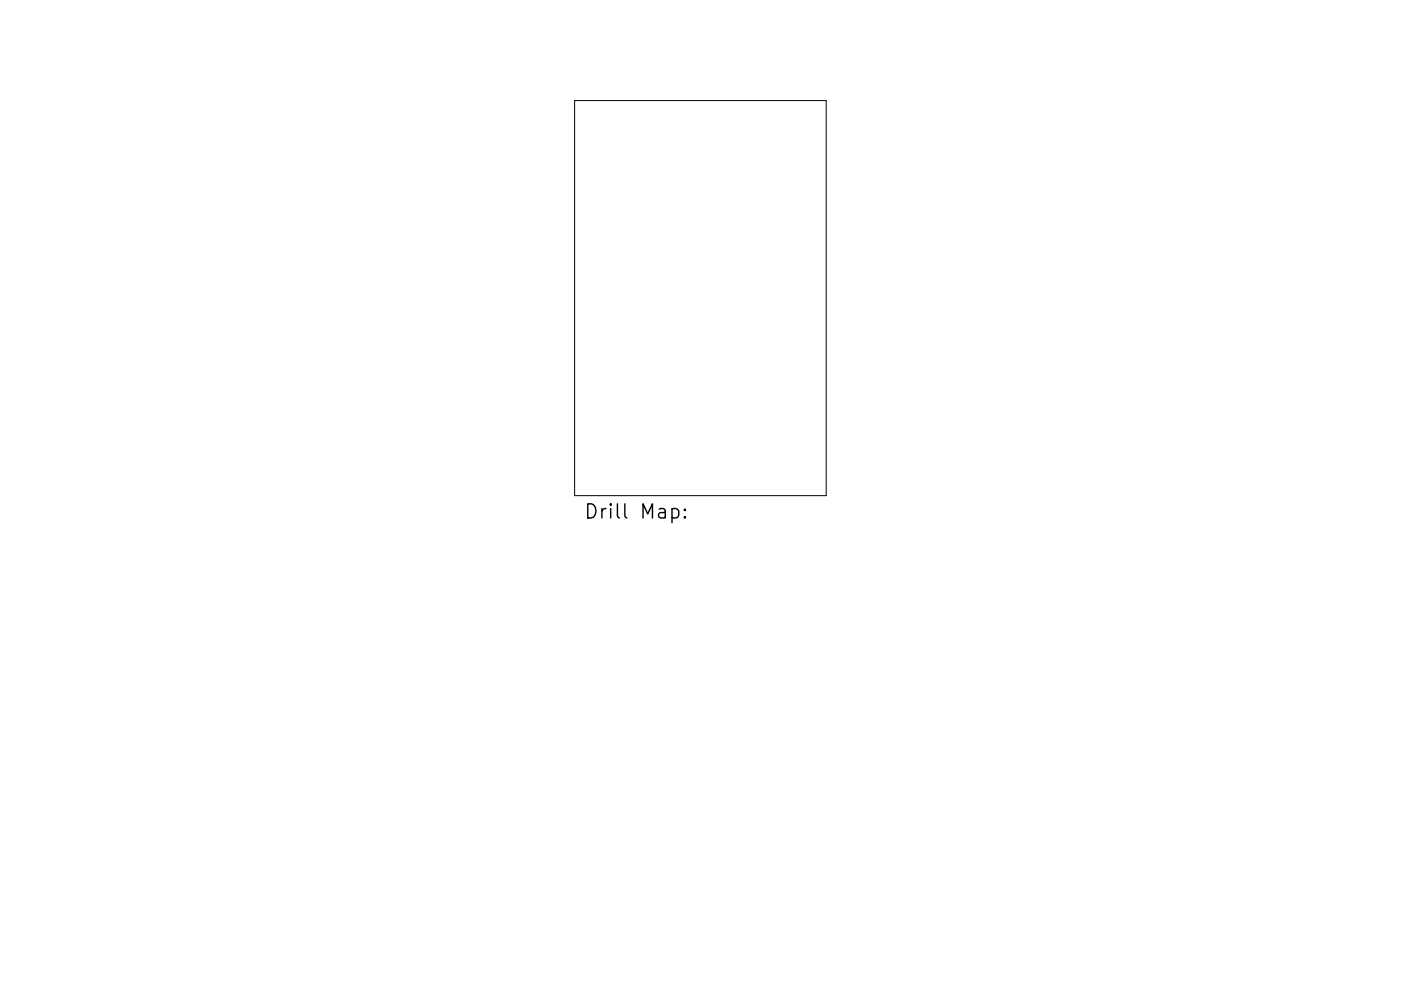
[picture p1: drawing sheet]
<svg xmlns="http://www.w3.org/2000/svg" width="297mm" height="210mm" viewBox="0 0 297 210" stroke-linecap="round" stroke-linejoin="round" font-family="sans-serif">
<defs><g id="words">
<text font-size="4.2" x="123.8" y="110">Drill Map:</text>
</g></defs>
<path d="M121.8 21.3h53.4v83.9h-53.4z" fill="none" stroke="#000" stroke-width=".21"/>
<path d="M142.5 108l.8-.1 .6 .6v.8l-.3 .4-.3 .2-.8-.2M145.2 109.6l.1 .1-.1 .2-.2-.2 .2-.1v.3M145.2 108l.1 .2-.1 .1-.2-.1 .2-.2v.3" fill="none" stroke="#000" stroke-width=".3"/>
<use href="#words"/>
</svg>
